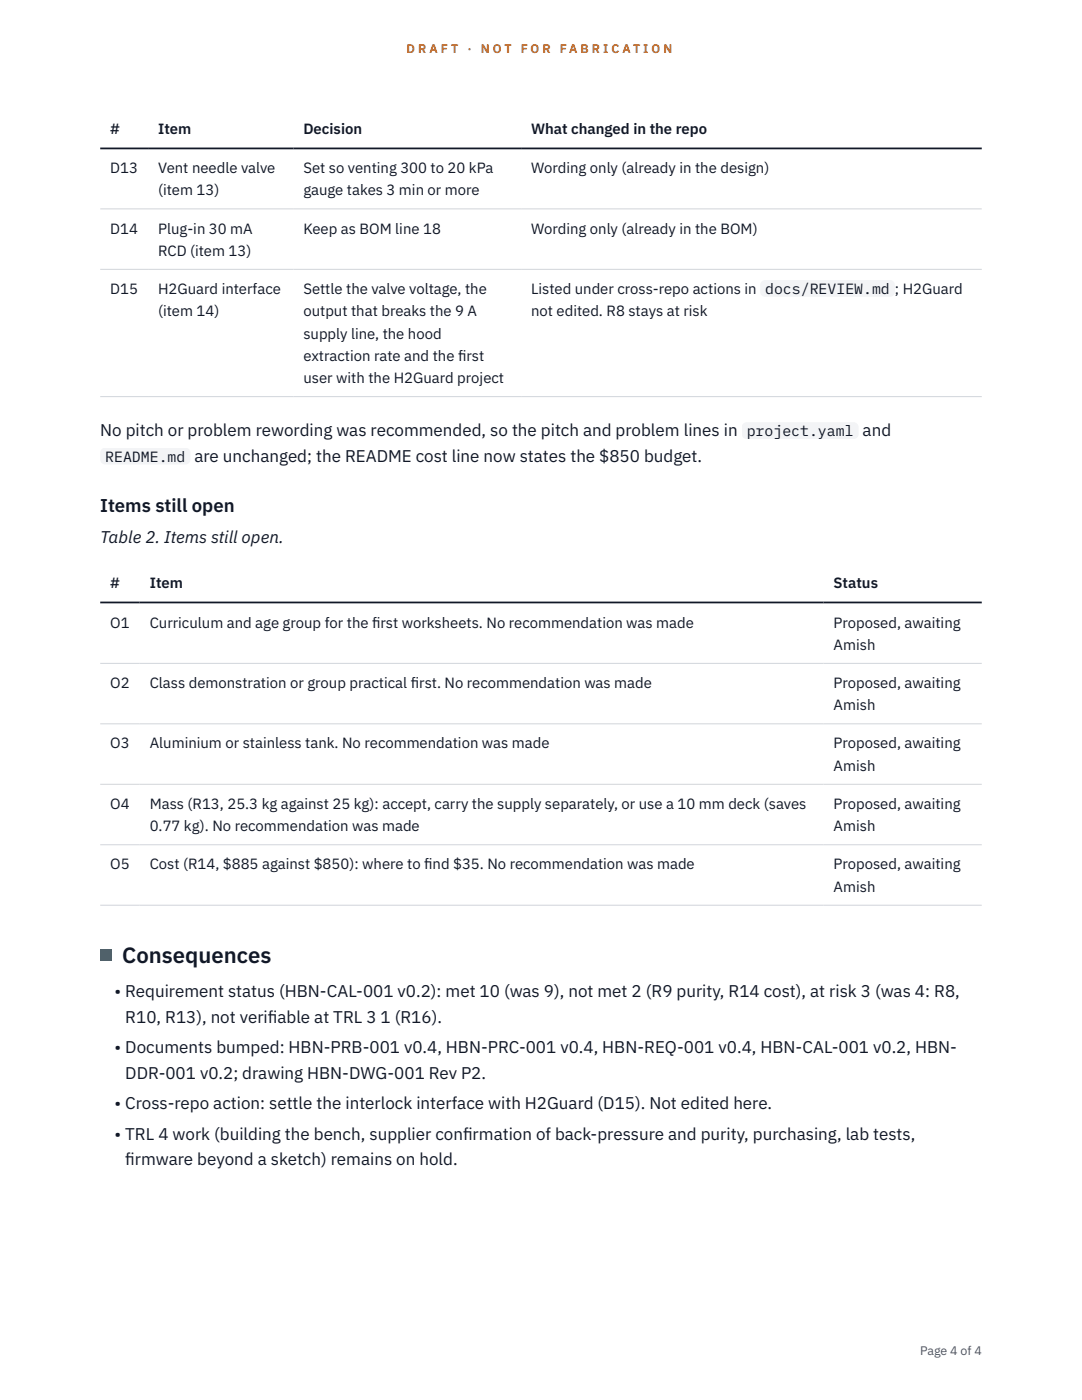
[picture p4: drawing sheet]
<svg xmlns="http://www.w3.org/2000/svg" width="216mm" height="279mm" viewBox="0 0 216 279" stroke-linecap="round" stroke-linejoin="round" font-family="sans-serif">
<defs><g id="words">
<text font-size="4.4" fill="#111827" x="24.4" y="192.2">Consequences</text>
<text font-size="3.7" fill="#111827" x="20" y="102.1">Items still open</text>
<g font-size="3.4" fill="#111827">
<text x="20" y="87.1">No pitch or problem rewording was recommended, so the pitch and problem lines in</text>
<text x="172.1" y="87.1">and</text>
<text x="38.8" y="92.1">are unchanged; the README cost line now states the $850 budget.</text>
<text x="20" y="108.3">Table 2. Items still open.</text>
<text x="22.9" y="199.1">• Requirement status (HBN-CAL-001 v0.2): met 10 (was 9), not met 2 (R9 purity, R14 cost), at risk 3 (was 4: R8,</text>
<text x="25" y="204.1">R10, R13), not verif</text>
<text x="53.4" y="204.1">iable at TRL 3 1 (R16).</text>
<text x="22.9" y="210.2">• Documents bumped: HBN-PRB-001 v0.4, HBN-PRC-001 v0.4, HBN-REQ-001 v0.4, HBN-CAL-001 v0.2, HBN-</text>
<text x="25" y="215.3">DDR-001 v0.2; drawing HBN-DWG-001 Rev P2.</text>
<text x="22.9" y="221.4">• Cross-repo action: settle the interlock interface with H2Guard (D15). Not edited here.</text>
<text x="22.9" y="227.5">• TRL 4 work (building the bench, supplier conf</text>
<text x="92.4" y="227.5">irmation of back-pressure and purity, purchasing, lab tests,</text>
<text x="25" y="232.5">f</text>
<text x="25" y="232.5">irmware beyond a sketch) remains on hold.</text>
</g>
<g font-size="3" fill="#111827">
<text x="22" y="26.8">#</text>
<text x="31.5" y="26.8">Item</text>
<text x="60.5" y="26.8">Decision</text>
<text x="106" y="26.8">What changed in the repo</text>
<text x="22" y="34.5">D13</text>
<text x="31.5" y="34.5">Vent needle valve</text>
<text x="60.5" y="34.5">Set so venting 300 to 20 kPa</text>
<text x="106" y="34.5">Wording only (already in the design)</text>
<text x="31.5" y="39">(item 13)</text>
<text x="60.5" y="39">gauge takes 3 min or more</text>
<text x="22" y="46.6">D14</text>
<text x="31.5" y="46.6">Plug-in 30 mA</text>
<text x="60.5" y="46.6">Keep as BOM line 18</text>
<text x="106" y="46.6">Wording only (already in the BOM)</text>
<text x="31.5" y="51.1">RCD (item 13)</text>
<text x="22" y="58.7">D15</text>
<text x="31.5" y="58.7">H2Guard interface</text>
<text x="60.5" y="58.7">Settle the valve voltage, the</text>
<text x="106" y="58.7">Listed under cross-repo actions in</text>
<text x="152.7" y="58.7">docs/REVIEW.md</text>
<text x="178.6" y="58.7">; H2Guard</text>
<text x="31.5" y="63.1">(item 14)</text>
<text x="60.5" y="63.1">output that breaks the 9 A</text>
<text x="106" y="63.1">not edited. R8 stays at risk</text>
<text x="60.5" y="67.6">supply line, the hood</text>
<text x="60.5" y="72">extraction rate and the f</text>
<text x="60.5" y="76.5">user with the H2Guard project</text>
<text x="91.4" y="72">irst</text>
<text x="149" y="87.1">project.yaml</text>
<text x="21" y="92.1">README.md</text>
<text x="22" y="117.4">#</text>
<text x="29.9" y="117.4">Item</text>
<text x="166.3" y="117.4">Status</text>
<text x="22" y="125.2">O1</text>
<text x="29.9" y="125.2">Curriculum and age group for the f</text>
<text x="74.2" y="125.2">irst worksheets. No recommendation was made</text>
<text x="166.3" y="125.2">Proposed, awaiting</text>
<text x="166.3" y="129.7">Amish</text>
<text x="22" y="137.3">O2</text>
<text x="29.9" y="137.3">Class demonstration or group practical f</text>
<text x="82" y="137.3">irst. No recommendation was made</text>
<text x="166.3" y="137.3">Proposed, awaiting</text>
<text x="166.3" y="141.8">Amish</text>
<text x="22" y="149.4">O3</text>
<text x="29.9" y="149.4">Aluminium or stainless tank. No recommendation was made</text>
<text x="166.3" y="149.4">Proposed, awaiting</text>
<text x="166.3" y="153.8">Amish</text>
<text x="22" y="161.4">O4</text>
<text x="29.9" y="161.4">Mass (R13, 25.3 kg against 25 kg): accept, carry the supply separately, or use a 10 mm deck (saves</text>
<text x="166.3" y="161.4">Proposed, awaiting</text>
<text x="29.9" y="165.9">0.77 kg). No recommendation was made</text>
<text x="166.3" y="165.9">Amish</text>
<text x="22" y="173.5">O5</text>
<text x="29.9" y="173.5">Cost (R14, $885 against $850): where to f</text>
<text x="84.6" y="173.5">ind $35. No recommendation was made</text>
<text x="166.3" y="173.5">Proposed, awaiting</text>
<text x="166.3" y="178">Amish</text>
</g>
<g font-size="2.5" fill="#b45309">
<text x="81.1" y="10.5">D R A F T</text>
<text x="93.3" y="10.5">·</text>
<text x="95.9" y="10.5">N O T</text>
<text x="103.9" y="10.5">F O R</text>
<text x="111.7" y="10.5">F A B R I C A T I O N</text>
</g>
<text font-size="2.5" fill="#4b5563" x="183.6" y="270.3">Page 4 of 4</text>
</g></defs>
<path d="M20 41.7h175.9M20 53.8h175.9M20 79.2h175.9M20 132.4h175.9M20 144.5h175.9M20 156.5h175.9M20 168.6h175.9M20 180.7h175.9" fill="none" stroke="#d1d5db" stroke-width=".2"/>
<path d="M20 29.6h175.9M20 120.2h175.9" fill="none" stroke="#111827" stroke-width=".35"/>
<g fill="#f3f4f6">
<path d="M151.7 55.9h26.9v3.3h-26.9z"/>
<path d="M148 84.3h23.3v3.3h-23.3z"/>
<path d="M20 89.3h18v3.4h-18z"/>
</g>
<path d="M20 189.6h2.2v2.2h-2.2z" fill="#0f766e"/>
<use href="#words"/>
</svg>
